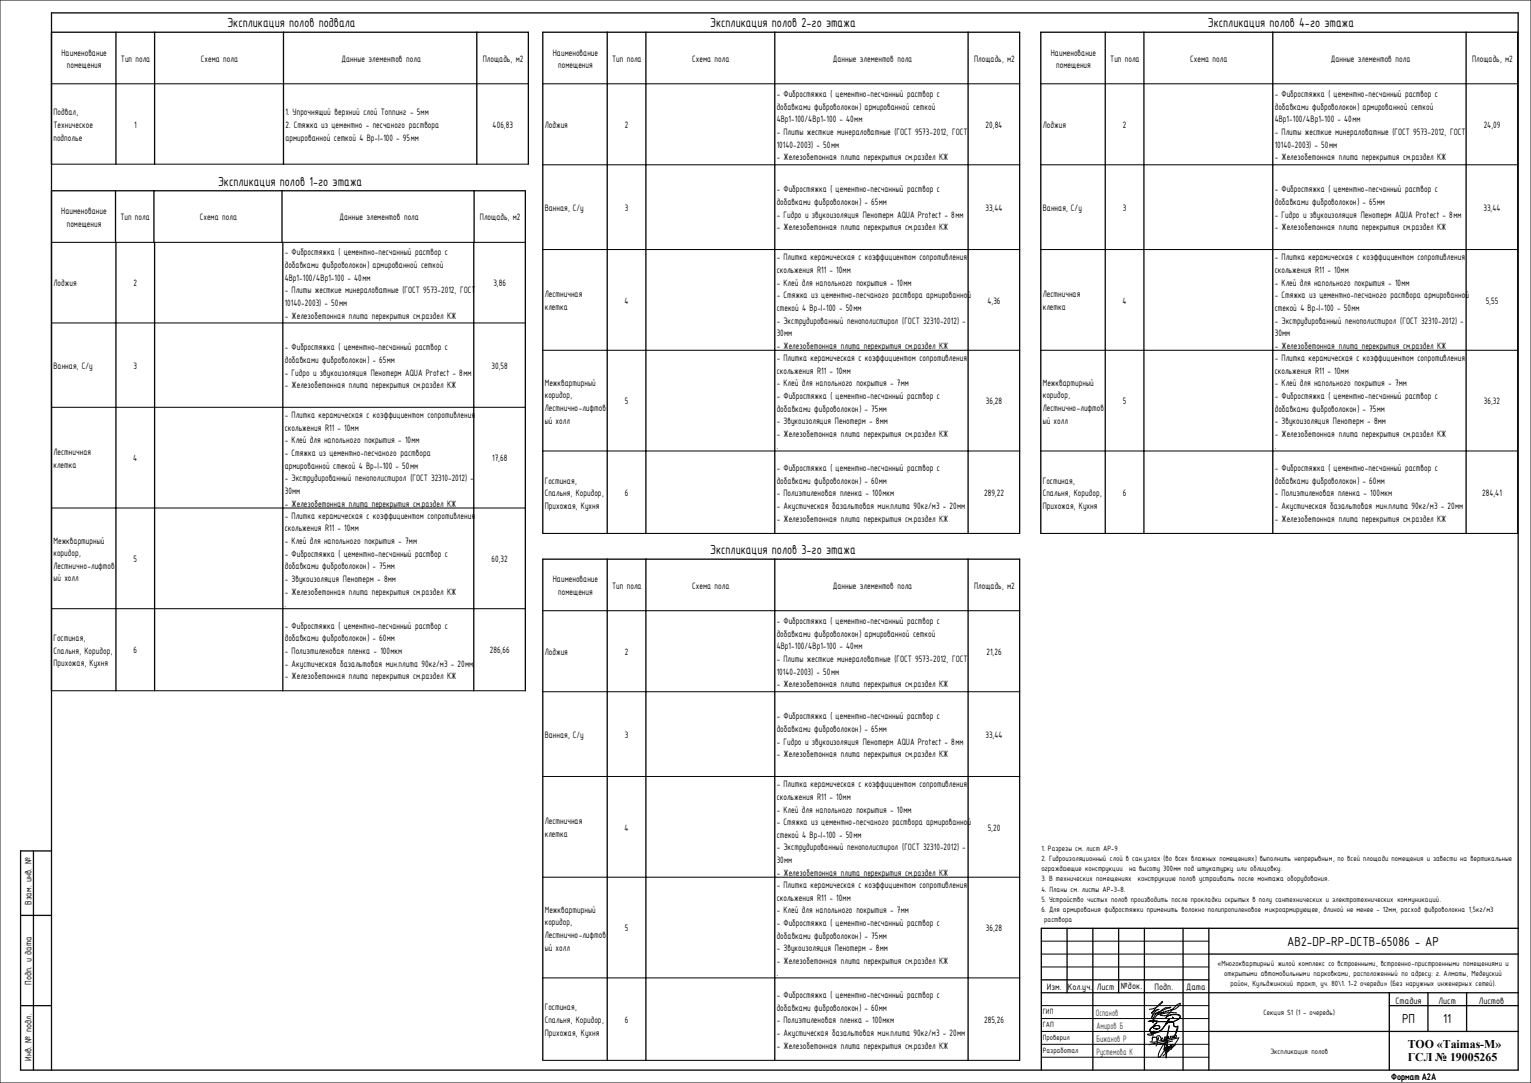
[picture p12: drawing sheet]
<svg xmlns="http://www.w3.org/2000/svg" width="594mm" height="420mm" viewBox="0 0 594 420" stroke-linecap="round" stroke-linejoin="round" font-family="sans-serif">
<defs><g id="words">
<g font-size="5.5">
<text x="88.3" y="10.6">Экспликация полов подвала</text>
<text x="275.6" y="10.6">Экспликация полов 2-го этажа</text>
<text x="468.7" y="10.6">Экспликация полов 4-го этажа</text>
<text x="84.6" y="72.1">Экспликация полов 1-го этажа</text>
<text x="275.6" y="215">Экспликация полов 3-го этажа</text>
<text x="499.4" y="367">AB2-DP-RP-DCTB-65086 - АР</text>
<text x="544" y="397">РП</text>
<text x="560" y="397">11</text>
</g>
<g font-size="4.6">
<text x="546.2" y="406.4">ТОО</text>
<text x="557.6" y="406.4">«Taimas-M»</text>
<text x="546.2" y="411.6">ГСЛ</text>
<text x="556.9" y="411.6">№</text>
<text x="562.7" y="411.6">19005265</text>
</g>
<g font-size="3.9">
<text x="23.9" y="21.6">Наименование</text>
<text x="46.9" y="23.9">Тип пола</text>
<text x="77.9" y="23.9">Схема пола</text>
<text x="132.5" y="23.9">Данные элементов пола</text>
<text x="187.3" y="23.9">Площадь, м2</text>
<text x="214.5" y="21.6">Наименование</text>
<text x="237.5" y="23.9">Тип пола</text>
<text x="268.6" y="23.9">Схема пола</text>
<text x="323.2" y="23.9">Данные элементов пола</text>
<text x="378" y="23.9">Площадь, м2</text>
<text x="407.7" y="21.6">Наименование</text>
<text x="430.8" y="23.9">Тип пола</text>
<text x="461.8" y="23.9">Схема пола</text>
<text x="516.4" y="23.9">Данные элементов пола</text>
<text x="571.2" y="23.9">Площадь, м2</text>
<text x="26" y="26.4">помещения</text>
<text x="216.6" y="26.4">помещения</text>
<text x="409.9" y="26.4">помещения</text>
<text x="301.4" y="37.7">- Фибростяжка ( цементно-песчанный раствор с</text>
<text x="494.6" y="37.7">- Фибростяжка ( цементно-песчанный раствор с</text>
<text x="20.7" y="44.7">Подвал,</text>
<text x="110.7" y="44.7">1. Упрочнящий верхний слой Топпинг - 5мм</text>
<text x="301.4" y="42.6">добавками фиброволокон) армированной сеткой</text>
<text x="301.4" y="47.5">4Вр1-100/4Вр1-100 - 40мм</text>
<text x="494.6" y="42.6">добавками фиброволокон) армированной сеткой</text>
<text x="494.6" y="47.5">4Вр1-100/4Вр1-100 - 40мм</text>
<text x="20.7" y="49.6">Техническое</text>
<text x="52" y="49.5">1</text>
<text x="110.7" y="49.6">2. Стяжка из цементно - песчаного раствора</text>
<text x="191.1" y="49.5">406,83</text>
<text x="211.4" y="49.7">Лоджия</text>
<text x="242.4" y="49.7">2</text>
<text x="301.4" y="52.4">- Плиты жесткие минераловатные (ГОСТ 9573-2012, ГОСТ</text>
<text x="382.5" y="49.7">20,84</text>
<text x="404.6" y="49.7">Лоджия</text>
<text x="435.7" y="49.7">2</text>
<text x="494.6" y="52.4">- Плиты жесткие минераловатные (ГОСТ 9573-2012, ГОСТ</text>
<text x="575.7" y="49.7">24,09</text>
<text x="20.7" y="54.5">подполье</text>
<text x="110.7" y="54.5">армированной сеткой 4 Вр-I-100 - 95мм</text>
<text x="301.4" y="57.3">10140-2003) - 50мм</text>
<text x="494.6" y="57.3">10140-2003) - 50мм</text>
<text x="301.4" y="62.2">- Железобетонная плита перекрытия см.раздел КЖ</text>
<text x="494.6" y="62.2">- Железобетонная плита перекрытия см.раздел КЖ</text>
<text x="301.4" y="74.6">- Фибростяжка ( цементно-песчанный раствор с</text>
<text x="494.6" y="74.6">- Фибростяжка ( цементно-песчанный раствор с</text>
<text x="23.8" y="83">Наименование</text>
<text x="211.4" y="81.8">Ванная, С/у</text>
<text x="242.4" y="81.8">3</text>
<text x="301.4" y="79.5">добавками фиброволокон) - 65мм</text>
<text x="382.4" y="81.8">33,44</text>
<text x="404.6" y="81.8">Ванная, С/у</text>
<text x="435.7" y="81.8">3</text>
<text x="494.6" y="79.5">добавками фиброволокон) - 65мм</text>
<text x="575.6" y="81.8">33,44</text>
<text x="25.9" y="87.9">помещения</text>
<text x="46.7" y="85.4">Тип пола</text>
<text x="77.5" y="85.4">Схема пола</text>
<text x="131.7" y="85.4">Данные элементов пола</text>
<text x="186.2" y="85.4">Площадь, м2</text>
<text x="301.4" y="84.4">- Гидро и звукоизоляция Пенотерм AQUA Protect - 8мм</text>
<text x="301.4" y="89.3">- Железобетонная плита перекрытия см.раздел КЖ</text>
<text x="494.6" y="84.4">- Гидро и звукоизоляция Пенотерм AQUA Protect - 8мм</text>
<text x="494.6" y="89.3">- Железобетонная плита перекрытия см.раздел КЖ</text>
<text x="110.5" y="99.1">- Фибростяжка ( цементно-песчанный раствор с</text>
<text x="301.4" y="101">- Плитка керамическая с коэффициентом сопротивления</text>
<text x="494.6" y="101">- Плитка керамическая с коэффициентом сопротивления</text>
<text x="110.5" y="104">добавками фиброволокон) армированной сеткой</text>
<text x="301.4" y="105.9">скольжения R11 - 10мм</text>
<text x="494.6" y="105.9">скольжения R11 - 10мм</text>
<text x="20.7" y="111.1">Лоджия</text>
<text x="51.8" y="111.1">2</text>
<text x="110.5" y="113.8">- Плиты жесткие минераловатные (ГОСТ 9573-2012, ГОСТ</text>
<text x="110.5" y="108.9">4Вр1-100/4Вр1-100 - 40мм</text>
<text x="191.4" y="111.1">3,86</text>
<text x="301.4" y="110.8">- Клей для напольного покрытия - 10мм</text>
<text x="494.6" y="110.8">- Клей для напольного покрытия - 10мм</text>
<text x="110.5" y="118.7">10140-2003) - 50мм</text>
<text x="211.4" y="115.4">Лестничная</text>
<text x="242.3" y="117.8">4</text>
<text x="301.4" y="115.7">- Стяжка из цементно-песчаного раствора армированной</text>
<text x="383.1" y="117.8">4,36</text>
<text x="404.6" y="115.4">Лестничная</text>
<text x="435.6" y="117.8">4</text>
<text x="494.6" y="115.7">- Стяжка из цементно-песчаного раствора армированной</text>
<text x="576.5" y="117.8">5,55</text>
<text x="110.5" y="123.6">- Железобетонная плита перекрытия см.раздел КЖ</text>
<text x="211.4" y="120.3">клетка</text>
<text x="301.4" y="125.5">- Экструдированный пенополистирол (ГОСТ 32310-2012) -</text>
<text x="301.4" y="120.6">стекой 4 Вр-I-100 - 50мм</text>
<text x="404.6" y="120.3">клетка</text>
<text x="494.6" y="125.5">- Экструдированный пенополистирол (ГОСТ 32310-2012) -</text>
<text x="494.6" y="120.6">стекой 4 Вр-I-100 - 50мм</text>
<text x="301.4" y="130.4">30мм</text>
<text x="494.6" y="130.4">30мм</text>
<text x="110.5" y="135.9">- Фибростяжка ( цементно-песчанный раствор с</text>
<text x="301.4" y="135.3">- Железобетонная плита перекрытия см.раздел КЖ</text>
<text x="494.6" y="135.3">- Железобетонная плита перекрытия см.раздел КЖ</text>
<text x="20.7" y="143.1">Ванная, С/у</text>
<text x="51.8" y="143.1">3</text>
<text x="110.5" y="140.8">добавками фиброволокон) - 65мм</text>
<text x="190.8" y="143.1">30,58</text>
<text x="301.4" y="140.1">- Плитка керамическая с коэффициентом сопротивления</text>
<text x="494.6" y="140.1">- Плитка керамическая с коэффициентом сопротивления</text>
<text x="110.5" y="145.7">- Гидро и звукоизоляция Пенотерм AQUA Protect - 8мм</text>
<text x="211.4" y="149.7">Межквартирный</text>
<text x="301.4" y="145">скольжения R11 - 10мм</text>
<text x="301.4" y="149.9">- Клей для напольного покрытия - 7мм</text>
<text x="404.6" y="149.7">Межквартирный</text>
<text x="494.6" y="145">скольжения R11 - 10мм</text>
<text x="494.6" y="149.9">- Клей для напольного покрытия - 7мм</text>
<text x="110.5" y="150.6">- Железобетонная плита перекрытия см.раздел КЖ</text>
<text x="211.4" y="154.6">коридор,</text>
<text x="301.4" y="154.8">- Фибростяжка ( цементно-песчанный раствор с</text>
<text x="404.6" y="154.6">коридор,</text>
<text x="494.6" y="154.8">- Фибростяжка ( цементно-песчанный раствор с</text>
<text x="211.4" y="159.4">Лестнично-лифтов</text>
<text x="242.4" y="156.8">5</text>
<text x="301.4" y="159.7">добавками фиброволокон) - 75мм</text>
<text x="382.6" y="156.8">36,28</text>
<text x="404.6" y="159.4">Лестнично-лифтов</text>
<text x="435.7" y="156.8">5</text>
<text x="494.6" y="159.7">добавками фиброволокон) - 75мм</text>
<text x="575.8" y="156.8">36,32</text>
<text x="110.5" y="162.2">- Плитка керамическая с коэффициентом сопротивления</text>
<text x="110.5" y="167.1">скольжения R11 - 10мм</text>
<text x="211.4" y="164.3">ый холл</text>
<text x="301.4" y="164.6">- Звукоизоляция Пенотерм - 8мм</text>
<text x="404.6" y="164.3">ый холл</text>
<text x="494.6" y="164.6">- Звукоизоляция Пенотерм - 8мм</text>
<text x="110.5" y="172">- Клей для напольного покрытия - 10мм</text>
<text x="301.4" y="169.5">- Железобетонная плита перекрытия см.раздел КЖ</text>
<text x="494.6" y="169.5">- Железобетонная плита перекрытия см.раздел КЖ</text>
<text x="20.7" y="176.6">Лестничная</text>
<text x="51.7" y="179">4</text>
<text x="110.5" y="176.9">- Стяжка из цементно-песчаного раствора</text>
<text x="191" y="179">17,68</text>
<text x="301.4" y="174.3">.</text>
<text x="494.6" y="174.3">.</text>
<text x="20.7" y="181.5">клетка</text>
<text x="110.5" y="181.8">армированной стекой 4 Вр-I-100 - 50мм</text>
<text x="301.4" y="182.8">- Фибростяжка ( цементно-песчанный раствор с</text>
<text x="494.6" y="182.8">- Фибростяжка ( цементно-песчанный раствор с</text>
<text x="110.5" y="186.7">- Экструдированный пенополистирол (ГОСТ 32310-2012) -</text>
<text x="110.5" y="191.6">30мм</text>
<text x="211.4" y="187.6">Гостиная,</text>
<text x="301.4" y="187.7">добавками фиброволокон) - 60мм</text>
<text x="404.6" y="187.6">Гостиная,</text>
<text x="494.6" y="187.7">добавками фиброволокон) - 60мм</text>
<text x="110.5" y="196.5">- Железобетонная плита перекрытия см.раздел КЖ</text>
<text x="211.4" y="192.5">Спальня, Коридор,</text>
<text x="211.4" y="197.4">Прихожая, Кухня</text>
<text x="242.4" y="192.4">6</text>
<text x="301.4" y="192.6">- Полиэтиленовая пленка - 100мкм</text>
<text x="301.4" y="197.5">- Акустическая базальтовая мин.плита 90кг/м3 - 20мм</text>
<text x="381.9" y="192.4">289,22</text>
<text x="404.6" y="192.5">Спальня, Коридор,</text>
<text x="404.6" y="197.4">Прихожая, Кухня</text>
<text x="435.7" y="192.4">6</text>
<text x="494.6" y="192.6">- Полиэтиленовая пленка - 100мкм</text>
<text x="494.6" y="197.5">- Акустическая базальтовая мин.плита 90кг/м3 - 20мм</text>
<text x="575.1" y="192.4">284,41</text>
<text x="110.5" y="201.3">- Плитка керамическая с коэффициентом сопротивления</text>
<text x="301.4" y="202.4">- Железобетонная плита перекрытия см.раздел КЖ</text>
<text x="494.6" y="202.4">- Железобетонная плита перекрытия см.раздел КЖ</text>
<text x="110.5" y="206.2">скольжения R11 - 10мм</text>
<text x="20.7" y="210.8">Межквартирный</text>
<text x="20.7" y="215.7">коридор,</text>
<text x="110.5" y="211">- Клей для напольного покрытия - 7мм</text>
<text x="110.5" y="215.9">- Фибростяжка ( цементно-песчанный раствор с</text>
<text x="20.7" y="220.6">Лестнично-лифтов</text>
<text x="51.8" y="218">5</text>
<text x="110.5" y="220.8">добавками фиброволокон) - 75мм</text>
<text x="190.8" y="218">60,32</text>
<text x="20.7" y="225.5">ый холл</text>
<text x="110.5" y="225.7">- Звукоизоляция Пенотерм - 8мм</text>
<text x="214.5" y="225.9">Наименование</text>
<text x="110.5" y="230.6">- Железобетонная плита перекрытия см.раздел КЖ</text>
<text x="216.6" y="230.8">помещения</text>
<text x="237.5" y="228.3">Тип пола</text>
<text x="268.6" y="228.3">Схема пола</text>
<text x="323.2" y="228.3">Данные элементов пола</text>
<text x="378" y="228.3">Площадь, м2</text>
<text x="110.5" y="235.5">.</text>
<text x="110.5" y="243.9">- Фибростяжка ( цементно-песчанный раствор с</text>
<text x="301.4" y="242.1">- Фибростяжка ( цементно-песчанный раствор с</text>
<text x="20.7" y="248.7">Гостиная,</text>
<text x="110.5" y="248.8">добавками фиброволокон) - 60мм</text>
<text x="301.4" y="247">добавками фиброволокон) армированной сеткой</text>
<text x="301.4" y="251.9">4Вр1-100/4Вр1-100 - 40мм</text>
<text x="20.7" y="253.6">Спальня, Коридор,</text>
<text x="51.8" y="253.5">6</text>
<text x="110.5" y="253.7">- Полиэтиленовая пленка - 100мкм</text>
<text x="190.1" y="253.5">286,66</text>
<text x="211.4" y="254">Лоджия</text>
<text x="242.4" y="254">2</text>
<text x="301.4" y="256.8">- Плиты жесткие минераловатные (ГОСТ 9573-2012, ГОСТ</text>
<text x="382.8" y="254">21,26</text>
<text x="20.7" y="258.5">Прихожая, Кухня</text>
<text x="110.5" y="258.6">- Акустическая базальтовая мин.плита 90кг/м3 - 20мм</text>
<text x="110.5" y="263.5">- Железобетонная плита перекрытия см.раздел КЖ</text>
<text x="301.4" y="261.7">10140-2003) - 50мм</text>
<text x="301.4" y="266.5">- Железобетонная плита перекрытия см.раздел КЖ</text>
<text x="301.4" y="279">- Фибростяжка ( цементно-песчанный раствор с</text>
<text x="211.4" y="286.2">Ванная, С/у</text>
<text x="242.4" y="286.2">3</text>
<text x="301.4" y="283.9">добавками фиброволокон) - 65мм</text>
<text x="382.4" y="286.2">33,44</text>
<text x="301.4" y="288.8">- Гидро и звукоизоляция Пенотерм AQUA Protect - 8мм</text>
<text x="301.4" y="293.7">- Железобетонная плита перекрытия см.раздел КЖ</text>
<text x="301.4" y="305.4">- Плитка керамическая с коэффициентом сопротивления</text>
<text x="301.4" y="310.3">скольжения R11 - 10мм</text>
<text x="301.4" y="315.2">- Клей для напольного покрытия - 10мм</text>
<text x="211.4" y="319.8">Лестничная</text>
<text x="242.3" y="322.2">4</text>
<text x="301.4" y="320.1">- Стяжка из цементно-песчаного раствора армированной</text>
<text x="383.2" y="322.2">5,20</text>
<text x="211.4" y="324.7">клетка</text>
<text x="301.4" y="329.9">- Экструдированный пенополистирол (ГОСТ 32310-2012) -</text>
<text x="301.4" y="325">стекой 4 Вр-I-100 - 50мм</text>
<text x="301.4" y="334.8">30мм</text>
<text x="301.4" y="339.7">- Железобетонная плита перекрытия см.раздел КЖ</text>
<text x="301.4" y="344.5">- Плитка керамическая с коэффициентом сопротивления</text>
<text x="12.2" y="351" transform="rotate(-90 12.2 351)">Взам. инв. №</text>
<text x="301.4" y="349.4">скольжения R11 - 10мм</text>
<text x="211.4" y="354">Межквартирный</text>
<text x="211.4" y="358.9">коридор,</text>
<text x="301.4" y="354.3">- Клей для напольного покрытия - 7мм</text>
<text x="301.4" y="359.1">- Фибростяжка ( цементно-песчанный раствор с</text>
<text x="211.4" y="363.8">Лестнично-лифтов</text>
<text x="242.4" y="361.2">5</text>
<text x="301.4" y="364">добавками фиброволокон) - 75мм</text>
<text x="382.6" y="361.2">36,28</text>
<text x="211.4" y="368.7">ый холл</text>
<text x="301.4" y="368.9">- Звукоизоляция Пенотерм - 8мм</text>
<text x="301.4" y="373.8">- Железобетонная плита перекрытия см.раздел КЖ</text>
<text x="12.2" y="381.9" transform="rotate(-90 12.2 381.9)">Подп. и дата</text>
<text x="301.4" y="378.7">.</text>
<text x="434.9" y="383.8">№док.</text>
<text x="301.4" y="387.2">- Фибростяжка ( цементно-песчанный раствор с</text>
<text x="406.2" y="384.1">Изм.</text>
<text x="414.3" y="384.1">Кол.уч.</text>
<text x="425.6" y="384.1">Лист</text>
<text x="448" y="384.1">Подп.</text>
<text x="460.2" y="384.1">Дата</text>
<text x="541.5" y="389.4">Стадия</text>
<text x="558.2" y="389.4">Лист</text>
<text x="573.8" y="389.4">Листов</text>
<text x="211.4" y="392">Гостиная,</text>
<text x="301.4" y="392.1">добавками фиброволокон) - 60мм</text>
<text x="211.4" y="396.8">Спальня, Коридор,</text>
<text x="211.4" y="401.7">Прихожая, Кухня</text>
<text x="242.4" y="396.7">6</text>
<text x="301.4" y="397">- Полиэтиленовая пленка - 100мкм</text>
<text x="301.4" y="401.8">- Акустическая базальтовая мин.плита 90кг/м3 - 20мм</text>
<text x="381.9" y="396.7">285,26</text>
<text x="301.4" y="406.7">- Железобетонная плита перекрытия см.раздел КЖ</text>
<text x="12.2" y="411.4" transform="rotate(-90 12.2 411.4)">Инв. № подл.</text>
</g>
<g font-size="3.9" fill="#264c2f">
<text x="425.2" y="394.1">Оспанов</text>
<text x="425.4" y="399.1">Амиров Б</text>
<text x="425.4" y="404.1">Бижанов Р</text>
<text x="425.4" y="409.1">Рустемова К</text>
</g>
<text font-size="3.5" x="539.8" y="418.7">Формат А2А</text>
<g font-size="3.2">
<text x="404.1" y="329.9">1. Разрезы см. лист АР-9</text>
<text x="404.1" y="333.9">2. Гидроизоляционный слой в сан.узлах (во всех влажных помещениях) выполнить непрерывным, по всей площади помещения и завести на вертикальные</text>
<text x="404.1" y="337.9">ограждающие конструкции</text>
<text x="404.1" y="341.8">3. В технических помещениях</text>
<text x="438.1" y="337.9">на высоту 300мм под штукатурку или облицовку.</text>
<text x="441.5" y="341.8">конструкцию полов устраивать после монтажа оборудования.</text>
<text x="404.1" y="345.8">4. Планы см. листы АР-3-8.</text>
<text x="404.1" y="353.7">6. Для армирования фибростяжки применить волокно полипропиленовое микроармирующее, длиной не менее - 12мм, расход фиброволокна 1,5кг/м3</text>
<text x="404.1" y="349.8">5. Устройство чистых полов производить после прокладки скрытых в полу сантехнических и электротехнических коммуникаций.</text>
<text x="405.2" y="357.7">раствора</text>
<text x="472.4" y="374.7">«Многоквартирный жилой комплекс со встроенными, встроенно-пристроенными помещениями и</text>
<text x="475" y="378.6">открытыми автомобильными парковками, расположенный по адресу: г. Алматы, Медеуский</text>
<text x="477.4" y="382.6">район, Кульджинский тракт, уч. 80\1. 1-2 очереди» (Без наружных инженерных сетей).</text>
<text x="404.6" y="393.3">ГИП</text>
<text x="490.3" y="393.8">Секция S1 (1 - очередь)</text>
<text x="404.6" y="398.3">ГАП</text>
<text x="404.6" y="403.3">Проверил</text>
<text x="404.6" y="408.3">Разработал</text>
<text x="493" y="408.8">Экспликация полов</text>
</g>
</g></defs>
<g fill="none" stroke="#000" stroke-width=".5">
<path d="M20 12.5h185v51.2M45 12.5v51.2M60 12.5v51.2M110 12.5v51.2M185 12.5v51.2M235.6 12.5v194.4M250.6 12.5v194.4M300.6 12.5v194.4M375.6 12.5v194.4M428.9 12.5v194.4M443.9 12.5v194.4M493.9 12.5v194.4"/>
<path d="M568.9 12.5v194.4M20 74h183.8v193.9M44.8 74v20M59.7 74v20M109.4 74v20M184 74v20M45 94v173.9M60 94v173.9M109.7 94v173.9M183.8 94v173.9M210.6 206.9v-194.4h185v194.4M235.6 216.9v194.4"/>
<path d="M250.6 216.9v194.4M300.6 216.9v194.4M375.6 216.9v194.4M403.9 206.9v-194.4h185v194.4M13 330.1v85M20 330.1h-12v85h581.1v-410.1h-569.1v410.1M8 355.1h12M414.1 360.1v25M424.1 360.1v55M434.1 360.1v25M444.1 360.1v55M459.1 360.1v55"/>
<path d="M469.1 360.1v55M469.1 370.1h120M589.1 360.1h-185v55M8 390.1h12M404.1 385.1h185M404.1 380.1h65M539.1 390.1h50M539.1 385.1v30M554.1 385.1v15M569.1 385.1v15M210.6 411.3v-194.4h185v194.4M469.1 400.1h120"/>
</g>
<g fill="none" stroke="#000" stroke-width=".39">
<path d="M0 0h594.1v420.1h-594.1zM20 32.5h185M210.6 32.5h185M403.9 32.5h185M20 63.7h185M210.6 63.9h185M403.9 63.9h185M20 94h183.8M210.6 96.8h185M403.9 96.8h185M20 125.3h183.8M210.6 135.9h185"/>
<path d="M403.9 135.9h185M20 158h183.8M210.6 174.9h185M403.9 174.9h185M20 197h183.8M210.6 206.9h185M403.9 206.9h185M20 236.1h183.8M210.6 236.9h185M20 267.9h183.8M210.6 268.3h185M210.6 301.2h185"/>
<path d="M210.6 340.2h185M210.6 379.3h185M404.1 370.1h65M404.1 375.1h65M404.1 365.1h65M404.1 395.1h65M404.1 390.1h65M445.8 396.1l7.8 .2v.2l.4-.3-.1 .3 .4-.3-.1 .3 .3-.3-.1 .3 .4-.2-.6 .2 .1-.3-.4 .3v-.3l-.3 .3v-.2zM446 391.5a6.4 6.4 0 0 0 5-3l-1.4 1.2-2.7 3.3a3.8 3.8 0 0 1 2.8-1.5 4.3 4.3 0 0 0-2.8 3.2l-.1-.1a3.9 3.9 0 0 1 3-2.1 3.9 3.9 0 0 0-2.4 4.2 8.4 8.4 0 0 1 6.9-6l-.4 .3a2.93 2.93 0 0 0-3.1 .8l-1.3 1.1-.2 .4h.3M446.3 398.9a2.88 2.88 0 0 1 3.7-.7 1.24 1.24 0 0 1-1.3 1 1.24 1.24 0 0 1-1.1-1.2l1.3-1.3-.6 .4a1.1 1.1 0 0 0-.1 2 1.1 1.1 0 0 0 1.6-1 2.64 2.64 0 0 0-3.5 1.9 3 3 0 0 0 4-.3l1.3-1.3 2.1-3.1-1 1.8 .9-1.7-2.1 3.1-1.3 1.3a3.5 3.5 0 0 1-3.6 .8l-.4-.7zM447.7 399.9l-.7 4.1M450.8 400l-5.5 1.2a1.26 1.26 0 0 0 1.8 .1h-.4"/>
<path d="M452.6 394.5a5.1 5.1 0 0 1 5.3-.6 1.95 1.95 0 0 1-1.9 2.1l-1.2 .4a.92 .92 0 0 1 .7 1.3l.3 .4 .8 .1-.3 .1a.95 .95 0 0 1-.9-.4 .95 .95 0 0 1 0-1.1l-.5-.5 2.3-1 .7-.8-.1-.3a5 5 0 0 0-5.1 .2l-.3 .4zM455 394.6h.1M455.1 394.6h.1M456.6 392.9a12.3 12.3 0 0 0-6.4 .7 2.85 2.85 0 0 0 3.9-1l.6-.7a5.7 5.7 0 0 1 3.3-2.7 3.8 3.8 0 0 1-3 2.4l.3-.2-3 1.1 .1-.2-1.1 .6 .3-.4-1.2 .7 .2-.4-.9 .8M457 398l-1.2 4 .3 .5 .4-.8h-.6M457.1 398a5.4 5.4 0 0 1-1.4 3.8M210.6 411.3h185M404.1 400.1h65M404.1 410.1h65M404.1 405.1h65M446.9 402.7a1.25 1.25 0 0 1 2.1 .5l-.1 .5a2.21 2.21 0 0 1-2.7 .4M450.3 402.6v-.1a.81 .81 0 0 0-.7-.8 .81 .81 0 0 0-.9 .7l.4 1 .5-.9-1 3.2"/>
<path d="M452.9 403.3l-.6 1.2-.6 2.6 2-9.2a9 9 0 0 1-1.7 5.7l-.7 .4M455 403.8l-5.8 1.3 3.4-.5M455.8 402.4l-.6 .1v-.6l.1 .1-.4 .6-.6 .1-.2-.5 .3-.3-.2 .6-.7 .4-.4-.3 .2-.5 .2 .1-.4 .6-.8 .5-.5-.3 .5-.8-.9 1.3a.54 .54 0 0 1-.5 .2 .54 .54 0 0 1-.4-.3l.4-.8a.9 .9 0 0 1-.9 1M456.2 405.1l-4.9 4.5M457.3 402.7l-2.9 4.3 .4-1.9-.9 1.3 .3-1.1-1 2.4 .3-1.8-.3 1.2-.6 1-.4 .1 .2-1.4 .7-1.8-2.3 4.1-.7 .8-.6 .1v-1.1l.8-1.9 1.1-1.7 1.3-1 .2 .3-.4 5.7 .5-7M457.5 402.5l-11.6 2.7"/>
</g>
<path d="M445.9 396.1l3.7 .1zM449.5 396.3h.3zM449.6 396.2l4 .1v.2l.3-.2-.3 .2v-.2zM453.9 396.4l.4-.2zM454.3 396.3l.3-.1zM454.4 396.5l.2-.2zM454.6 396.4l.2-.1zM446.3 398.9l1.2-.8a1.98 1.98 0 0 0-1 2.1 4.3 4.3 0 0 0 5.2-2l-1.3 1.4a3.3 3.3 0 0 1-3.9 .8l-.4-.6zM453.5 395.3l.2 .1-.5 .9 .4-.9-.7 .9zM453.2 396.3l-.6 .9zM452.9 396.3l-.8 1.3zM447.6 398.1a1.67 1.67 0 0 1 2.5 .3 1.35 1.35 0 0 1-1.3 .8 1.35 1.35 0 0 1-1.2-1 1.24 1.24 0 0 0 1.1 .9 1.24 1.24 0 0 0 1.2-.9l-.6-.4zM447.9 397.5l1-.8-1.4 1.4zM452.6 394.5a5.1 5.1 0 0 1 5.3-.6 1.82 1.82 0 0 1-1.9 2.1l-1.1 .4 2.3-1.1 .7-.8-.3-.6-.8-.3a6 6 0 0 0-4.1 .8l-.3 .4zM454.9 396.4l.5 .2 .1 .6a.84 .84 0 0 0 1.1 1 .94 .94 0 0 1-1.2-.2 .94 .94 0 0 1 0-1.2z" fill="#000"/>
<use href="#words"/>
</svg>
